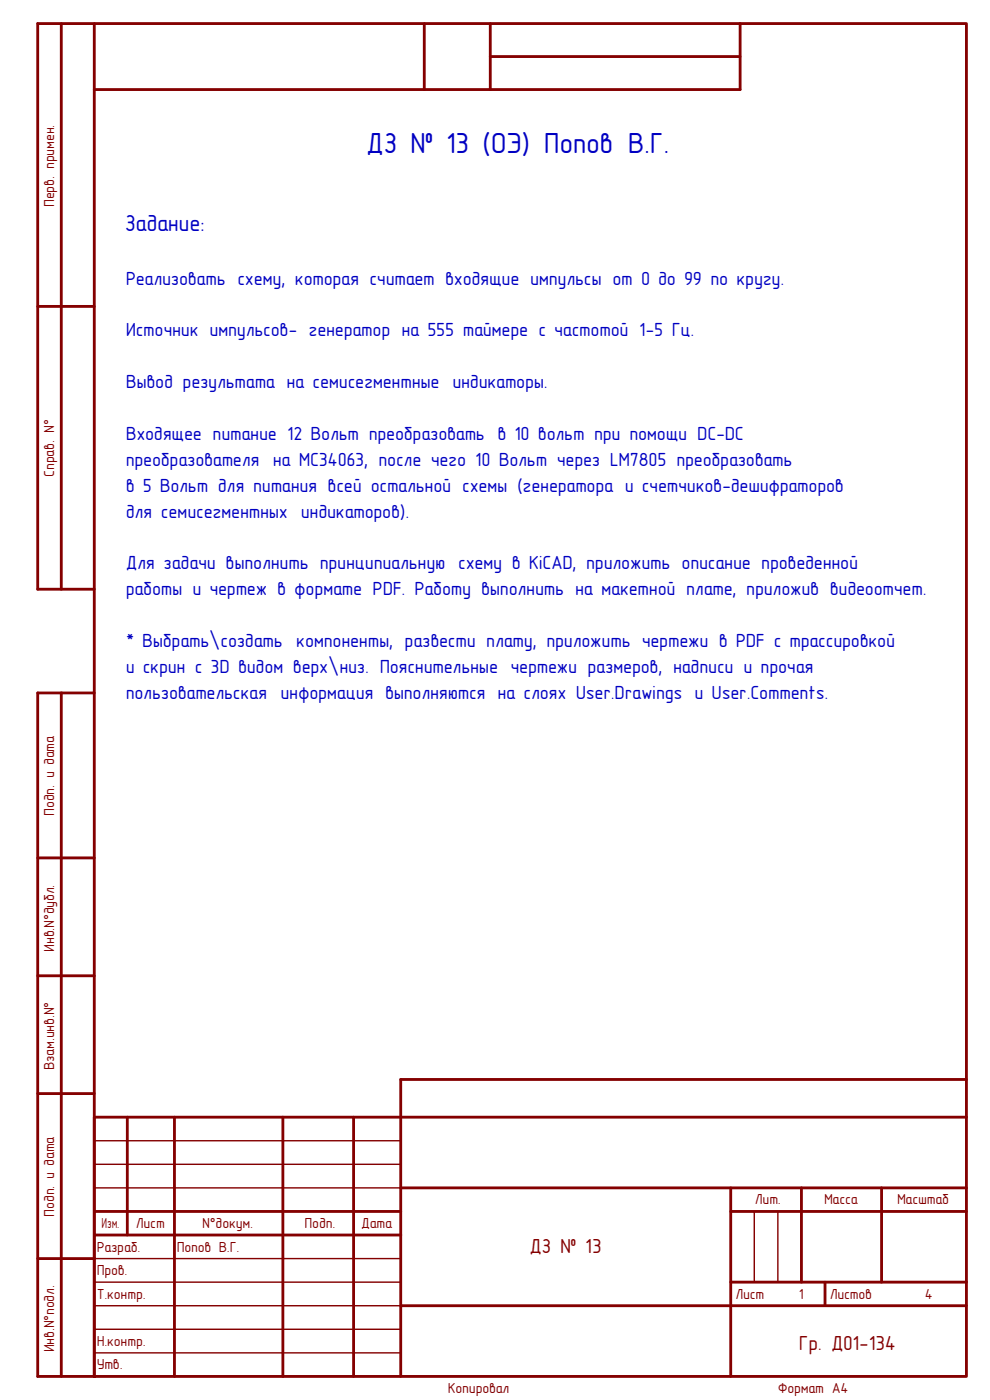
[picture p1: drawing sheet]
<svg xmlns="http://www.w3.org/2000/svg" width="210mm" height="297mm" viewBox="0 0 210 297" stroke-linecap="round" stroke-linejoin="round" font-family="sans-serif">
<defs><g id="words">
<text font-size="7" fill="#0000c2" x="77.7" y="32.5">ДЗ № 13 (ОЭ) Попов В.Г.</text>
<text font-size="5.6" fill="#0000c2" x="26.5" y="49.1">Задание:</text>
<g font-size="4.9" fill="#840000">
<text x="112.3" y="265.9">ДЗ № 13</text>
<text x="169.5" y="286.4">Гр. Д01-134</text>
</g>
<g font-size="4.6" fill="#0000c2">
<text x="26.7" y="60.4">Реализовать схему, которая считает входящие импульсы от 0 до 99 по кругу.</text>
<text x="26.7" y="71.4">Источник импульсов- генератор на 555 таймере с частотой 1-5 Гц.</text>
<text x="26.7" y="82.3">Вывод результата на семисегментные индикаторы.</text>
<text x="26.7" y="93.3">Входящее питание 12 Вольт преобразовать в 10 вольт при помощи DC-DC</text>
<text x="26.7" y="98.8">преобразователя на MC34063, после чего 10 Вольт через LM7805 преобразовать</text>
<text x="26.7" y="104.3">в 5 Вольт для питания всей остальной схемы (генератора и счетчиков-дешифраторов</text>
<text x="26.7" y="109.8">для семисегментных индикаторов).</text>
<text x="26.7" y="120.8">Для задачи выполнить принципиальную схему в KiCAD, приложить описание проведенной</text>
<text x="26.7" y="126.3">работы и чертеж в формате PDF. Работу выполнить на макетной плате, приложив видеоотчет.</text>
<text x="26.7" y="137.3">* Выбрать\создать компоненты, развести плату, приложить чертежи в PDF с трассировкой</text>
<text x="26.7" y="142.8">и скрин с 3D видом верх\низ. Пояснительные чертежи размеров, надписи и прочая</text>
<text x="26.7" y="148.3">пользовательская информация выполняются на слоях User.Drawings и User.Comments.</text>
</g>
<g font-size="3.5" fill="#840000">
<text x="11.5" y="43.9" transform="rotate(-90 11.5 43.9)">Перв. примен.</text>
<text x="11.5" y="101.1" transform="rotate(-90 11.5 101.1)">Справ. N°</text>
<text x="11.5" y="173.1" transform="rotate(-90 11.5 173.1)">Подп. и дата</text>
<text x="11.5" y="201.9" transform="rotate(-90 11.5 201.9)">Инв.N°дубл.</text>
<text x="11.5" y="227" transform="rotate(-90 11.5 227)">Взам.инв.N°</text>
<text x="160.1" y="255.5">Лит.</text>
<text x="174.8" y="255.5">Масса</text>
<text x="190.3" y="255.5">Масштаб</text>
<text x="11.5" y="258.1" transform="rotate(-90 11.5 258.1)">Подп. и дата</text>
<text x="21.6" y="260.5">Изм.</text>
<text x="28.8" y="260.5">Лист</text>
<text x="42.9" y="260.5">N°докум.</text>
<text x="64.6" y="260.5">Подп.</text>
<text x="76.6" y="260.5">Дата</text>
<text x="20.5" y="265.5">Разраб.</text>
<text x="37.5" y="265.5">Попов В.Г.</text>
<text x="20.5" y="270.5">Пров.</text>
<text x="20.5" y="275.5">Т.контр.</text>
<text x="156" y="275.5">Лист</text>
<text x="169.5" y="275.5">1</text>
<text x="176" y="275.5">Листов</text>
<text x="196.2" y="275.5">4</text>
<text x="11.5" y="286.9" transform="rotate(-90 11.5 286.9)">Инв.N°подл.</text>
<text x="20.5" y="285.5">Н.контр.</text>
<text x="20.5" y="290.5">Утв.</text>
<text x="95" y="295.5">Копировал</text>
<text x="165" y="295.5">Формат A4</text>
</g>
</g></defs>
<g fill="none" stroke="#840000" stroke-width=".6">
<path d="M13 5v120M20 5h185v287h-185zM20 5h-12v120h12M90 5v14M104 5v14M104 12h53M157 5v14h-137M8 65h12M13 147v145M20 147h-12v145h12M8 182h12M8 207h12"/>
<path d="M8 232h12M27 237v25M37 237v55M60 237v55M75 237v55M205 229h-120v63M205 237h-185v55M20 257h65M85 252h120M155 257h50M155 252v40M170 252v20"/>
<path d="M187 252v20M8 267h12M20 262h65M85 277h120M155 272h50M175 272v5"/>
</g>
<path d="M20 252h65M20 247h65M20 242h65M160 257v15M165 257v15M20 277h65M20 272h65M20 267h65M20 287h65M20 282h65" fill="none" stroke="#840000" stroke-width=".3"/>
<use href="#words"/>
</svg>
